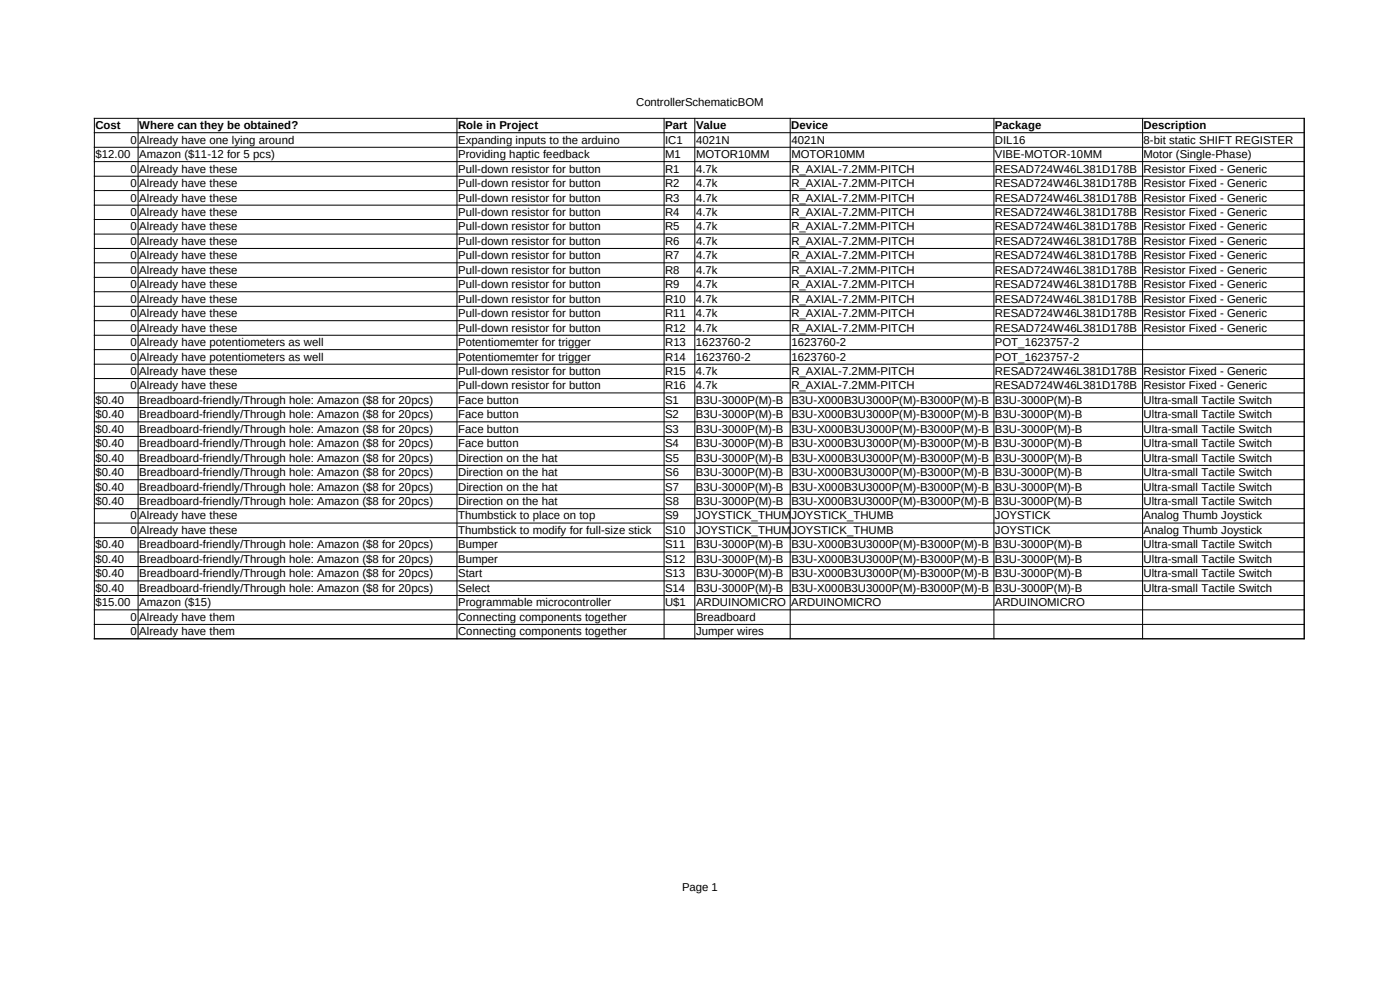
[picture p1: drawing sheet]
<svg xmlns="http://www.w3.org/2000/svg" width="297mm" height="210mm" viewBox="0 0 297 210" stroke-linecap="round" stroke-linejoin="round" font-family="sans-serif">
<defs><g id="words">
<g font-size="2.4">
<text x="135" y="22.5">ControllerSchematicBOM</text>
<text x="20.2" y="27.4">Cost</text>
<text x="29.5" y="27.4">Where can they be obtained?</text>
<text x="97.2" y="27.4">Role in Project</text>
<text x="141.1" y="27.4">Part</text>
<text x="147.7" y="27.4">Value</text>
<text x="167.9" y="27.4">Device</text>
<text x="211.1" y="27.4">Package</text>
<text x="242.6" y="27.4">Description</text>
<text x="20.2" y="33.5">$12.00</text>
<text x="27.7" y="30.5">0 Already have one lying around</text>
<text x="29.5" y="33.5">Amazon ($11-12 for 5 pcs)</text>
<text x="97.2" y="33.5">Providing haptic feedback</text>
<text x="97.2" y="30.5">Expanding inputs to the arduino</text>
<text x="141.1" y="33.5">M1</text>
<text x="141.1" y="30.5">IC1</text>
<text x="147.7" y="33.5">MOTOR10MM</text>
<text x="147.7" y="30.5">4021N</text>
<text x="167.9" y="30.5">4021N</text>
<text x="167.9" y="33.5">MOTOR10MM</text>
<text x="211.1" y="33.5">VIBE-MOTOR-10MM</text>
<text x="211.1" y="30.5">DIL16</text>
<text x="242.6" y="30.5">8-bit static SHIFT REGISTER</text>
<text x="242.6" y="33.5">Motor (Single-Phase)</text>
<text x="27.7" y="36.6">0 Already have these</text>
<text x="27.7" y="39.7">0 Already have these</text>
<text x="97.2" y="36.6">Pull-down resistor for button</text>
<text x="97.2" y="39.7">Pull-down resistor for button</text>
<text x="141.1" y="36.6">R1</text>
<text x="141.1" y="39.7">R2</text>
<text x="147.7" y="36.6">4.7k</text>
<text x="147.7" y="39.7">4.7k</text>
<text x="167.9" y="36.6">R_AXIAL-7.2MM-PITCH</text>
<text x="167.9" y="39.7">R_AXIAL-7.2MM-PITCH</text>
<text x="211.1" y="36.6">RESAD724W46L381D178B Resistor Fixed - Generic</text>
<text x="211.1" y="39.7">RESAD724W46L381D178B Resistor Fixed - Generic</text>
<text x="27.7" y="42.8">0 Already have these</text>
<text x="27.7" y="45.8">0 Already have these</text>
<text x="97.2" y="42.8">Pull-down resistor for button</text>
<text x="97.2" y="45.8">Pull-down resistor for button</text>
<text x="141.1" y="42.8">R3</text>
<text x="141.1" y="45.8">R4</text>
<text x="147.7" y="42.8">4.7k</text>
<text x="147.7" y="45.8">4.7k</text>
<text x="167.9" y="42.8">R_AXIAL-7.2MM-PITCH</text>
<text x="167.9" y="45.8">R_AXIAL-7.2MM-PITCH</text>
<text x="211.1" y="42.8">RESAD724W46L381D178B Resistor Fixed - Generic</text>
<text x="211.1" y="45.8">RESAD724W46L381D178B Resistor Fixed - Generic</text>
<text x="27.7" y="48.9">0 Already have these</text>
<text x="27.7" y="51.9">0 Already have these</text>
<text x="97.2" y="48.9">Pull-down resistor for button</text>
<text x="97.2" y="51.9">Pull-down resistor for button</text>
<text x="141.1" y="48.9">R5</text>
<text x="141.1" y="51.9">R6</text>
<text x="147.7" y="48.9">4.7k</text>
<text x="147.7" y="51.9">4.7k</text>
<text x="167.9" y="48.9">R_AXIAL-7.2MM-PITCH</text>
<text x="167.9" y="51.9">R_AXIAL-7.2MM-PITCH</text>
<text x="211.1" y="48.9">RESAD724W46L381D178B Resistor Fixed - Generic</text>
<text x="211.1" y="51.9">RESAD724W46L381D178B Resistor Fixed - Generic</text>
<text x="27.7" y="55">0 Already have these</text>
<text x="27.7" y="58.1">0 Already have these</text>
<text x="97.2" y="55">Pull-down resistor for button</text>
<text x="97.2" y="58.1">Pull-down resistor for button</text>
<text x="141.1" y="55">R7</text>
<text x="141.1" y="58.1">R8</text>
<text x="147.7" y="55">4.7k</text>
<text x="147.7" y="58.1">4.7k</text>
<text x="167.9" y="55">R_AXIAL-7.2MM-PITCH</text>
<text x="167.9" y="58.1">R_AXIAL-7.2MM-PITCH</text>
<text x="211.1" y="55">RESAD724W46L381D178B Resistor Fixed - Generic</text>
<text x="211.1" y="58.1">RESAD724W46L381D178B Resistor Fixed - Generic</text>
<text x="27.7" y="61.1">0 Already have these</text>
<text x="27.7" y="64.2">0 Already have these</text>
<text x="97.2" y="61.1">Pull-down resistor for button</text>
<text x="97.2" y="64.2">Pull-down resistor for button</text>
<text x="141.1" y="61.1">R9</text>
<text x="141.1" y="64.2">R10</text>
<text x="147.7" y="64.2">4.7k</text>
<text x="147.7" y="61.1">4.7k</text>
<text x="167.9" y="61.1">R_AXIAL-7.2MM-PITCH</text>
<text x="167.9" y="64.2">R_AXIAL-7.2MM-PITCH</text>
<text x="211.1" y="61.1">RESAD724W46L381D178B Resistor Fixed - Generic</text>
<text x="211.1" y="64.2">RESAD724W46L381D178B Resistor Fixed - Generic</text>
<text x="27.7" y="67.3">0 Already have these</text>
<text x="27.7" y="70.4">0 Already have these</text>
<text x="97.2" y="67.3">Pull-down resistor for button</text>
<text x="97.2" y="70.4">Pull-down resistor for button</text>
<text x="141.1" y="67.3">R11</text>
<text x="141.1" y="70.4">R12</text>
<text x="147.7" y="67.3">4.7k</text>
<text x="147.7" y="70.4">4.7k</text>
<text x="167.9" y="67.3">R_AXIAL-7.2MM-PITCH</text>
<text x="167.9" y="70.4">R_AXIAL-7.2MM-PITCH</text>
<text x="211.1" y="67.3">RESAD724W46L381D178B Resistor Fixed - Generic</text>
<text x="211.1" y="70.4">RESAD724W46L381D178B Resistor Fixed - Generic</text>
<text x="27.7" y="73.4">0 Already have potentiometers as well</text>
<text x="27.7" y="76.5">0 Already have potentiometers as well</text>
<text x="97.2" y="73.4">Potentiomemter for trigger</text>
<text x="97.2" y="76.5">Potentiomemter for trigger</text>
<text x="141.1" y="73.4">R13</text>
<text x="141.1" y="76.5">R14</text>
<text x="147.7" y="73.4">1623760-2</text>
<text x="147.7" y="76.5">1623760-2</text>
<text x="167.9" y="73.4">1623760-2</text>
<text x="167.9" y="76.5">1623760-2</text>
<text x="211.1" y="73.4">POT_1623757-2</text>
<text x="211.1" y="76.5">POT_1623757-2</text>
<text x="27.7" y="79.5">0 Already have these</text>
<text x="27.7" y="82.6">0 Already have these</text>
<text x="97.2" y="79.5">Pull-down resistor for button</text>
<text x="97.2" y="82.6">Pull-down resistor for button</text>
<text x="141.1" y="79.5">R15</text>
<text x="141.1" y="82.6">R16</text>
<text x="147.7" y="79.5">4.7k</text>
<text x="147.7" y="82.6">4.7k</text>
<text x="167.9" y="79.5">R_AXIAL-7.2MM-PITCH</text>
<text x="167.9" y="82.6">R_AXIAL-7.2MM-PITCH</text>
<text x="211.1" y="79.5">RESAD724W46L381D178B Resistor Fixed - Generic</text>
<text x="211.1" y="82.6">RESAD724W46L381D178B Resistor Fixed - Generic</text>
<text x="20.2" y="85.7">$0.40</text>
<text x="20.2" y="88.7">$0.40</text>
<text x="29.5" y="85.7">Breadboard-friendly/Through hole: Amazon ($8 for 20pcs)</text>
<text x="29.5" y="88.7">Breadboard-friendly/Through hole: Amazon ($8 for 20pcs)</text>
<text x="97.2" y="85.7">Face button</text>
<text x="97.2" y="88.7">Face button</text>
<text x="141.1" y="85.7">S1</text>
<text x="141.1" y="88.7">S2</text>
<text x="147.7" y="85.7">B3U-3000P(M)-B B3U-X000B3U3000P(M)-B3000P(M)-B B3U-3000P(M)-B</text>
<text x="147.7" y="88.7">B3U-3000P(M)-B B3U-X000B3U3000P(M)-B3000P(M)-B B3U-3000P(M)-B</text>
<text x="242.6" y="85.7">Ultra-small Tactile Switch</text>
<text x="242.6" y="88.7">Ultra-small Tactile Switch</text>
<text x="20.2" y="91.8">$0.40</text>
<text x="20.2" y="94.9">$0.40</text>
<text x="29.5" y="91.8">Breadboard-friendly/Through hole: Amazon ($8 for 20pcs)</text>
<text x="29.5" y="94.9">Breadboard-friendly/Through hole: Amazon ($8 for 20pcs)</text>
<text x="97.2" y="91.8">Face button</text>
<text x="97.2" y="94.9">Face button</text>
<text x="141.1" y="91.8">S3</text>
<text x="141.1" y="94.9">S4</text>
<text x="147.7" y="91.8">B3U-3000P(M)-B B3U-X000B3U3000P(M)-B3000P(M)-B B3U-3000P(M)-B</text>
<text x="147.7" y="94.9">B3U-3000P(M)-B B3U-X000B3U3000P(M)-B3000P(M)-B B3U-3000P(M)-B</text>
<text x="242.6" y="91.8">Ultra-small Tactile Switch</text>
<text x="242.6" y="94.9">Ultra-small Tactile Switch</text>
<text x="20.2" y="98">$0.40</text>
<text x="20.2" y="101">$0.40</text>
<text x="29.5" y="98">Breadboard-friendly/Through hole: Amazon ($8 for 20pcs)</text>
<text x="29.5" y="101">Breadboard-friendly/Through hole: Amazon ($8 for 20pcs)</text>
<text x="97.2" y="98">Direction on the hat</text>
<text x="97.2" y="101">Direction on the hat</text>
<text x="141.1" y="98">S5</text>
<text x="141.1" y="101">S6</text>
<text x="147.7" y="98">B3U-3000P(M)-B</text>
<text x="147.7" y="101">B3U-3000P(M)-B</text>
<text x="167.9" y="98">B3U-X000B3U3000P(M)-B3000P(M)-B B3U-3000P(M)-B</text>
<text x="167.9" y="101">B3U-X000B3U3000P(M)-B3000P(M)-B B3U-3000P(M)-B</text>
<text x="242.6" y="98">Ultra-small Tactile Switch</text>
<text x="242.6" y="101">Ultra-small Tactile Switch</text>
<text x="20.2" y="104.1">$0.40</text>
<text x="20.2" y="107.1">$0.40</text>
<text x="29.5" y="104.1">Breadboard-friendly/Through hole: Amazon ($8 for 20pcs)</text>
<text x="29.5" y="107.1">Breadboard-friendly/Through hole: Amazon ($8 for 20pcs)</text>
<text x="97.2" y="104.1">Direction on the hat</text>
<text x="97.2" y="107.1">Direction on the hat</text>
<text x="141.1" y="104.1">S7</text>
<text x="141.1" y="107.1">S8</text>
<text x="147.7" y="104.1">B3U-3000P(M)-B</text>
<text x="147.7" y="107.1">B3U-3000P(M)-B</text>
<text x="167.9" y="104.1">B3U-X000B3U3000P(M)-B3000P(M)-B B3U-3000P(M)-B</text>
<text x="167.9" y="107.1">B3U-X000B3U3000P(M)-B3000P(M)-B B3U-3000P(M)-B</text>
<text x="242.6" y="104.1">Ultra-small Tactile Switch</text>
<text x="242.6" y="107.1">Ultra-small Tactile Switch</text>
<text x="27.7" y="110.2">0 Already have these</text>
<text x="27.7" y="113.3">0 Already have these</text>
<text x="97.2" y="110.2">Thumbstick to place on top</text>
<text x="97.2" y="113.3">Thumbstick to modify for full-size stick</text>
<text x="141.1" y="113.3">S10</text>
<text x="141.1" y="110.2">S9</text>
<text x="147.6" y="110.2">JOYSTICK_THUM</text>
<text x="147.7" y="113.3">JOYSTICK_THUM</text>
<text x="167.9" y="110.2">JOYSTICK_THUMB</text>
<text x="167.9" y="113.3">JOYSTICK_THUMB</text>
<text x="211.1" y="110.2">JOYSTICK</text>
<text x="211.1" y="113.3">JOYSTICK</text>
<text x="242.6" y="110.2">Analog Thumb Joystick</text>
<text x="242.6" y="113.3">Analog Thumb Joystick</text>
<text x="20.2" y="116.3">$0.40</text>
<text x="20.2" y="119.4">$0.40</text>
<text x="29.5" y="116.3">Breadboard-friendly/Through hole: Amazon ($8 for 20pcs)</text>
<text x="29.5" y="119.4">Breadboard-friendly/Through hole: Amazon ($8 for 20pcs)</text>
<text x="97.2" y="116.3">Bumper</text>
<text x="97.2" y="119.4">Bumper</text>
<text x="141.1" y="116.3">S11</text>
<text x="141.1" y="119.4">S12</text>
<text x="147.7" y="116.3">B3U-3000P(M)-B</text>
<text x="147.7" y="119.4">B3U-3000P(M)-B</text>
<text x="167.9" y="116.3">B3U-X000B3U3000P(M)-B3000P(M)-B B3U-3000P(M)-B</text>
<text x="167.9" y="119.4">B3U-X000B3U3000P(M)-B3000P(M)-B B3U-3000P(M)-B</text>
<text x="242.6" y="116.3">Ultra-small Tactile Switch</text>
<text x="242.6" y="119.4">Ultra-small Tactile Switch</text>
<text x="20.2" y="122.5">$0.40</text>
<text x="20.2" y="125.6">$0.40</text>
<text x="29.5" y="122.5">Breadboard-friendly/Through hole: Amazon ($8 for 20pcs)</text>
<text x="29.5" y="125.6">Breadboard-friendly/Through hole: Amazon ($8 for 20pcs)</text>
<text x="97.2" y="122.5">Start</text>
<text x="97.2" y="125.6">Select</text>
<text x="141.1" y="125.6">S14</text>
<text x="141.1" y="122.5">S13</text>
<text x="147.7" y="125.6">B3U-3000P(M)-B</text>
<text x="147.7" y="122.5">B3U-3000P(M)-B</text>
<text x="167.9" y="125.6">B3U-X000B3U3000P(M)-B3000P(M)-B B3U-3000P(M)-B</text>
<text x="167.9" y="122.5">B3U-X000B3U3000P(M)-B3000P(M)-B B3U-3000P(M)-B</text>
<text x="242.6" y="125.6">Ultra-small Tactile Switch</text>
<text x="242.6" y="122.5">Ultra-small Tactile Switch</text>
<text x="20.2" y="128.6">$15.00</text>
<text x="27.7" y="131.7">0 Already have them</text>
<text x="29.5" y="128.6">Amazon ($15)</text>
<text x="97.2" y="128.6">Programmable microcontroller</text>
<text x="97.2" y="131.7">Connecting components together</text>
<text x="141.1" y="128.6">U$1</text>
<text x="147.7" y="131.7">Breadboard</text>
<text x="147.7" y="128.6">ARDUINOMICRO ARDUINOMICRO</text>
<text x="211.1" y="128.6">ARDUINOMICRO</text>
<text x="27.7" y="134.7">0 Already have them</text>
<text x="97.2" y="134.7">Connecting components together</text>
<text x="147.7" y="134.7">Jumper wires</text>
<text x="144.7" y="189.1">Page 1</text>
</g>
</g></defs>
<g fill="none" stroke="#000" stroke-width=".21">
<path d="M19.9 25.1h256.9M19.9 28.2h256.9M19.9 31.2h256.9M19.9 34.3h256.9M19.9 37.4h256.9M20 25v110.6M29.3 25v110.6M96.9 25v110.6M140.9 25v110.6M147.4 25v110.6M167.6 25v110.6M210.9 25v110.6"/>
<path d="M242.4 25v110.6M276.7 25v110.6M19.9 40.4h256.9M19.9 43.5h256.9M19.9 46.6h256.9M19.9 49.7h256.9M19.9 52.7h256.9M19.9 55.8h256.9M19.9 58.8h256.9M19.9 61.9h256.9M19.9 65h256.9M19.9 68h256.9"/>
<path d="M19.9 71.1h256.9M19.9 74.2h256.9M19.9 77.3h256.9M19.9 80.3h256.9M19.9 83.4h256.9M19.9 86.4h256.9M19.9 89.5h256.9M19.9 92.6h256.9M19.9 95.6h256.9M19.9 98.7h256.9M19.9 101.8h256.9M19.9 104.9h256.9"/>
<path d="M19.9 107.9h256.9M19.9 111h256.9M19.9 114h256.9M19.9 117.1h256.9M19.9 120.2h256.9M19.9 123.2h256.9M19.9 126.3h256.9M19.9 129.4h256.9M19.9 132.5h256.9M19.9 135.5h256.9"/>
</g>
<use href="#words"/>
</svg>
